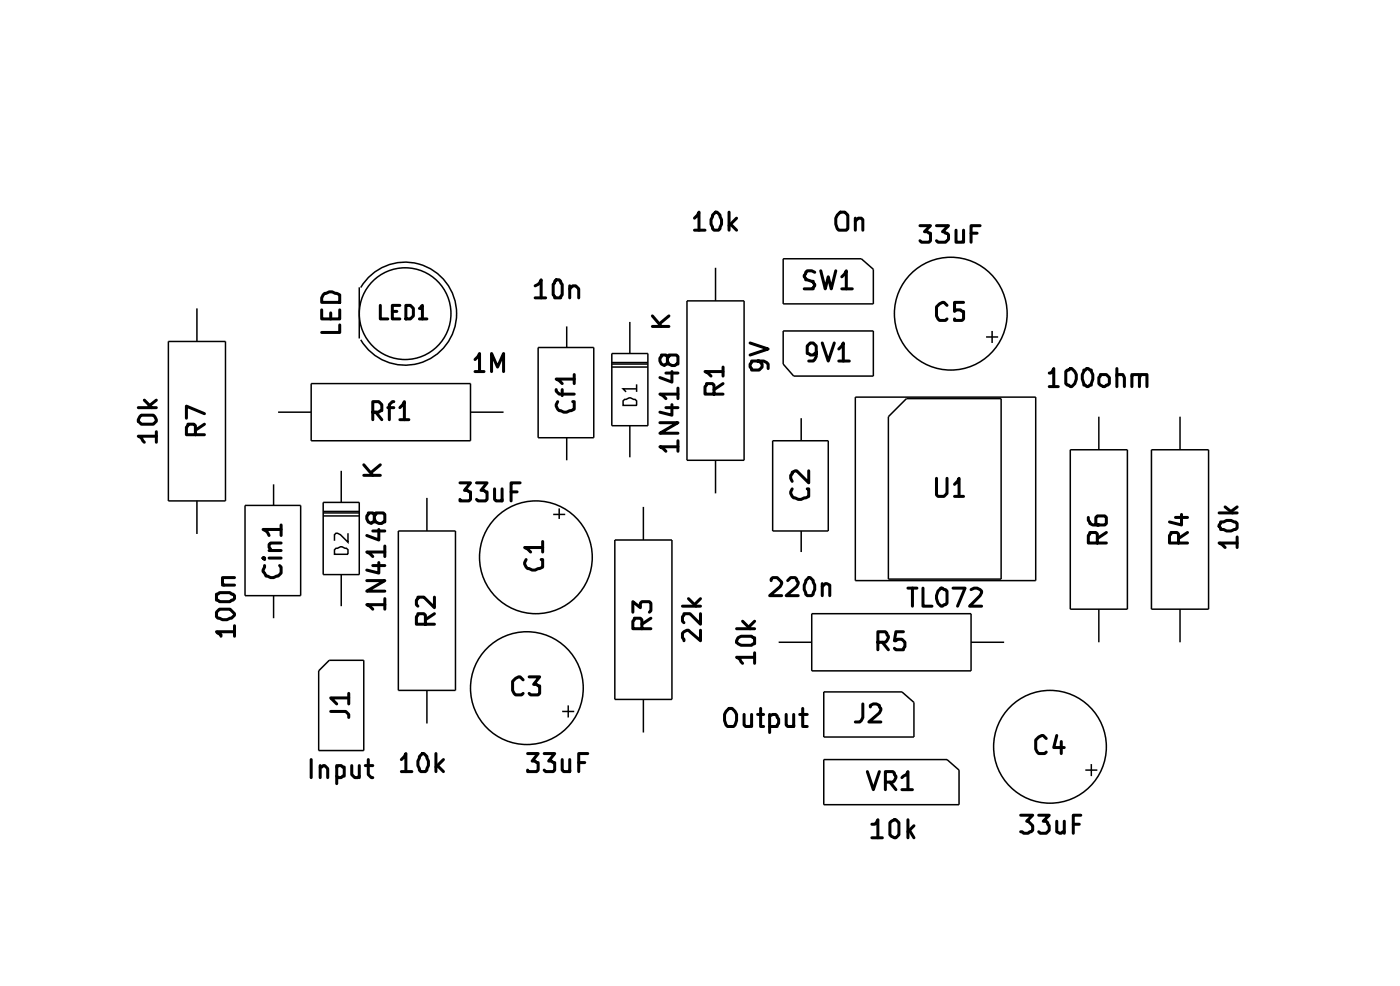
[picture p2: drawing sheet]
<svg xmlns="http://www.w3.org/2000/svg" width="79mm" height="56mm" viewBox="0 0 79 56" stroke-linecap="round" stroke-linejoin="round" font-family="sans-serif">
<g fill="none" stroke="#000" stroke-width=".17">
<path d="M18.1 17.4v.6h1v-.6M18.2 16.6l.3-.2 .5 .1 .1 .1v.4h-1zM18.6 17.6v.4M19.1 18.3v.4h-1M21.4 17.2v.8h.4M22.1 17.5h.3M22.5 17.2h-.4v.8h.4M22.9 17.2h.2l.2 .2v.4l-.2 .2h-.2zM23.6 17.4l.2-.2v.8M23.6 18h.4M30.1 16.1l.4-.3v1M30.1 16.8h.6"/>
<path d="M31.3 15.8h.2l.2 .2v.6l-.1 .2h-.4v-.2v-.6zM32.1 16.3l.2-.2h.1l.2 .2v.5M32.1 16.1v.7M36.7 18.4h1M36.7 17.8l.6 .6M37.7 17.8l-.5 .4M39.1 12.3l.3-.4v1.1M39.1 13h.6M40.3 11.9a.63 .63 0 0 1 .2 1.1h-.3l-.2-.4 .1-.5zM41.1 11.9v1.1M41.1 12.6l.4 .4M41.5 12.3l-.4 .4"/>
<path d="M42.2 19.3l1.1 .3-1.1 .4M45.9 15.3l-.2-.1h-.2l-.1 .1-.1 .2 .1 .3h.4l.1 .3-.1 .2h-.5M46 19.8l-.2 .2-.3-.1v-.4l.1-.2h.2l.2 .2v.6l-.2 .2h-.2M46.2 15.2l.3 1.1 .2-.7 .1 .7 .3-1.1M46.3 19.3l.4 1 .3-1M47.2 19.6l.3-.3v1M47.3 11.9h.3l.2 .2v.8l-.1 .1h-.5a.7 .7 0 0 1 .1-1.1zM47.4 15.6l.3-.4v1.1M47.4 16.3h.6M48.2 12.5l.1-.2 .3 .1v.6M48.2 12.3v.7M51.8 12.7h.6l-.3 .3 .3 .1v.5h-.1h-.4h-.1"/>
<path d="M52.7 12.7h.7l-.3 .3 .3 .2v.3l-.1 .1h-.5h-.1M53.3 17.2l-.2-.2-.4 .3v.5l.1 .2h.1h.4M53.8 13v.6h.4h.1M54.3 17h-.5v.5v-.1l.5 .1v.5h-.1h-.4M54.3 13v.6M54.7 13.1h.3M55.2 12.7h-.5v.9M7.8 22.9h1M7.9 23.5l.1-.1h.6l.2 .3-.2 .2h-.6l-.2-.2zM8.1 22.5l.5 .4M8.8 24.6h-1l.3 .3M8.8 24.3v.6"/>
<path d="M8.8 22.5l-.4 .4M11 24.5v-.5l-.1-.1h-.3l-.1 .6h1M11.5 23.3l-1-.4v.6M11.5 23.9l-.5 .3M12.2 34.5l.2-.2h.6l.2 .2a.58 .58 0 0 1-1 .1zM12.2 33.4h.2h.6l.2 .1v.2l-.2 .2h-.6l-.2-.1zM12.5 32.9h.7M13.2 35.6h-1l.2 .2M13.2 32.5h-.7v.4h.1M13.2 35.2v.6M14.8 31.4l.1 .1-.1-.1h.1M14.9 31.8a.49 .49 0 0 0 .1 .7 .49 .49 0 0 0 .7-.1l.1-.1v-.4l-.1-.1"/>
<path d="M15.2 31.4h.6M15.2 31h.6M15.8 30.6h-.6v.1v.3M15.8 29.8h-1l.4 .3M15.8 29.6v.5M19.6 39.3h-1l.4 .3M19.6 39v.6M20.5 26.8h.9M20.5 26.2l.5 .6M20.7 32.7h1l-1 .6h1M21 23.2l.5-.1v-.3l-.2-.2h-.3v1M21 31.8h.7"/>
<path d="M21 29.9h.7M21.1 29l.1-.1h.4l.1 .1v.4a.37 .37 0 0 1-.6-.2v-.2l-.1-.1h-.3a.37 .37 0 0 0 .2 .6l.2-.1v-.2M21.2 23.2l.3 .4M21.3 31.7v.6l-.6-.2M21.3 29.8v.6l-.6-.3M21.4 26.2l-.5 .4M21.7 34h-1l.3 .3M21.7 31.1h-1l.3 .2M21.7 30.7v.6M21.7 33.7v.6M21.8 22.9h.4M22.2 22.6l-.3 .2v.8"/>
<path d="M22.5 22.9l.3-.3v1M22.5 23.6h.5M24 35.1v-.5l-.1-.1h-.4v.6h1M24.5 33.6v.6l-.6-.6h-.4v.2v.2v.1M24.5 34.5l-.5 .4M25.9 27.2h.6l-.3 .4 .3 .1v.4l-.1 .1h-.5v-.1M26.8 20.2l.2-.3v1M26.8 20.9h.5M26.8 27.2h.6l-.3 .4 .3 .1v.4l-.1 .1h-.4l-.1-.1M27.7 20.9v-1l.3 .8 .4-.8v1M27.9 27.5v.6v.1h.4v-.1M28.3 27.5v.7"/>
<path d="M28.8 27.7h.3M29.3 27.2h-.5v1M29.5 38.3l-.3-.2-.3 .3v.5l.1 .1v.1h.4l.1-.1M29.6 31.5a.46 .46 0 0 0 .2 .6 .46 .46 0 0 0 .6-.1l.2-.1v-.4h-.1M29.8 38.1h.6l-.3 .4 .3 .1v.4l-.1 .1h-.4l-.1-.1M30.6 30.8h-1.1l.4 .3M30.6 30.5v.6M31.3 21.9l.2 .3h.8M31.4 22.6a.46 .46 0 0 0 .2 .6 .46 .46 0 0 0 .6-.1l.1-.1v-.4M31.7 21.9v.4M32.3 21.3h-1l.4 .3M32.3 21.1v.5"/>
<path d="M35.6 34.5v-.6l.5 .3v-.2l.1-.1h.4l.1 .1v.4l-.1 .1M36.2 35.4v-.5l-.1-.1h-.4l-.1 .6h1.1M36.7 34.8l-.5 .3M37.2 23.8h1l-1 .6h1M37.5 22.9h.7M37.5 21h.7M37.6 20.2l.1-.2h.4l.1 .1v.4a.37 .37 0 0 1-.6-.2v-.2l-.1-.1h-.2a.37 .37 0 0 0 .1 .6l.2-.1v-.2M37.8 22.8v.6l-.6-.2M37.8 20.9v.6l-.6-.2M38.2 25.2h-1l.3 .2M38.2 22.2h-1l.3 .2M38.2 21.8v.6"/>
<path d="M38.2 24.8v.6M38.4 34.1h1.1M38.8 33.7l.4 .4M39.5 35.5v.6l-.7-.6-.4 .1 .1 .5M39.5 34.5v.6l-.6-.6h-.4l-.1 .2v.3l.1 .1M39.5 33.7l-.4 .3M40.2 22.2v-.5l-.1-.1h-.3l-.1 .6h1M40.7 20.9h-1l.3 .3M40.7 21.6l-.5 .3M40.7 20.7v.5M41.1 39.9h.1a.66 .66 0 0 1 .1 1h-.3a.7 .7 0 0 1 .1-1zM41.5 35.4h1"/>
<path d="M41.6 35.9l.1-.1h.6l.2 .1v.3l-.2 .1h-.6l-.2-.1zM41.8 35l.4 .4M42.5 37h-1l.3 .3M42.5 36.8v.5M42.5 35l-.3 .3M42.7 20.3l.2 .2v.2l-.1 .1h-.5l-.1-.1 .1-.4h.7l.3 .2v.2M42.8 39.9v1h.2M43.4 32.7l.1-.2h.3l.2 .4-.7 .6h.7M44.4 32.7l.1-.2h.3l.2 .4-.7 .6h.7M44.6 27.5a.46 .46 0 0 0 .2 .6 .46 .46 0 0 0 .6-.1l.2-.1v-.4h-.1M45.2 39.9v1h.3M45.6 26.5v.7l-.7-.7-.3 .1a.39 .39 0 0 0 0 .5"/>
<path d="M45.6 32.5a.63 .63 0 0 1 .1 1h-.2l-.2-.3 .1-.5zM46.3 33l.2-.1h.2v.6M46.3 32.9v.6M47.2 20.3h.6M48.6 39.6v.8l-.2 .2h-.2M49 39.8l.2-.2a.34 .34 0 0 1 .3 .2 .34 .34 0 0 1 0 .3l-.6 .5h.7M49.4 36.2h.5l.1-.1v-.3l-.1-.2h-.5v1M49.7 36.2l.3 .4M50.9 35.6h-.4l-.1 .5 .4-.1 .2 .2-.1 .4h-.4l-.1-.1M51.1 33.1h.5M51.4 33.1v1M52 33.1v1h.5"/>
<path d="M52.7 26.9v1h.1h.4l.1-.1v-.9M53 33.1l.3 .2v.7l-.2 .1a.58 .58 0 0 1-.1-1zM53.7 33.1h.7l-.5 1M53.8 27.3l.2-.4v1M53.8 27.9h.5M54.7 33.2a.36 .36 0 0 1 .6 .2l-.7 .7h.7M59.1 21l.3-.3v1.1M59.1 21.8h.5M60.1 20.8l.2-.1a.54 .54 0 0 1 .3 .6 .54 .54 0 0 1-.3 .5l-.3-.2v-.7zM61 20.8l.2-.1a.53 .53 0 0 1 .2 1l-.1 .1a.58 .58 0 0 1-.3-1zM61.3 29.1l.1 .4 .2 .1h.6l.1-.1v-.4l-.1-.1h-.4l-.1 .1v.4l.2 .1M61.8 30.6v-.5l-.1-.1h-.3l-.1 .6h1"/>
<path d="M62 21.1h.3l.2 .2v.3l-.1 .1-.3 .1-.2-.2zM62.3 30l-.5 .3M62.9 21.2v-.1h.3l.1 .2v.5M62.9 20.7v1.1M63.8 21.2v-.1h.4v.7M63.8 21.1v.7M64.2 21.3l.1-.2h.3v.7M66.2 29.1h.7M66.4 30.6v-.5l-.1-.1h-.3l-.1 .6h1M66.5 29v.6l-.6-.2M66.9 30l-.5 .3M68.7 28.9h1"/>
<path d="M68.7 29.4l.4-.1 .5 .1 .1 .1v.2l-.4 .2-.6-.1v-.2zM69 28.5l.4 .4M69.7 30.6h-1l.3 .2M69.7 30.2v.6M69.7 28.5l-.4 .3M17.5 42.8v1M18 43.2l.3-.1 .2 .2v.5M18 43.1v.7M18.6 40.1h.9l.1 .1v.2M19 43.2l.1-.1 .3 .1v.5l-.2 .1-.2-.1M19 43.1v1M19.8 43.1v.5l.2 .2 .2-.1"/>
<path d="M20.2 43.1v.7M20.6 43.1h.4M20.7 42.8v.8l.3 .2M22.6 42.8l.3-.4v1M22.6 43.4h.6M23.8 42.4a.63 .63 0 0 1 .2 1h-.3l-.2-.3 .1-.5zM24.6 42.4v1M24.6 43.1l.4 .3M25 42.8l-.4 .4M29.7 42.4h.6l-.3 .4 .3 .1v.5h-.1h-.5M30.6 42.4h.6l-.3 .4 .3 .1v.5h-.5h-.1M31.7 42.8v.6h.1h.3"/>
<path d="M32.1 42.8v.6M32.6 42.9h.3M33.1 42.4h-.5v1M41.9 40.2v.6l.1 .1h.2l.1-.1M42.3 40.2v.7M42.7 40.2h.3M43.3 40.3l.4-.1 .2 .3-.1 .4h-.5M43.3 40.2v1M44.3 40.2v.6l.1 .1h.3v-.1M44.7 40.2v.7M45 40.2h.5M48.9 43.4l.3 1.1 .3-1.1"/>
<path d="M49.1 46.4h.2l.1-.3v1.1M49.1 47.2h.6M49.9 44h.4l.1-.1 .1-.2-.2-.3h-.4v1.1M50.1 46.3l.3-.2 .2 .2v.7l-.1 .2-.4-.2zM50.1 44l.4 .5M50.8 43.8l.3-.4v1.1M50.8 44.5h.6M51.1 46.1v1.1M51.2 46.7l.3 .5M51.5 46.5l-.4 .3M57.5 45.9h.7l-.4 .3 .4 .3v.2l-.3 .2-.4-.1M58.5 45.9h.6l-.3 .3 .2 .1 .1 .4-.2 .2h-.3l-.1-.1"/>
<path d="M58.9 41.6l-.2-.2-.4 .3v.5l.1 .1 .1 .1h.3l.1-.1M59.5 46.2v.6l.2 .1 .2-.1M59.5 41.4l-.1 .7h.5M59.8 41.7v.7M59.9 46.2v.7M60.5 46.4h.3M60.9 45.9h-.4v1"/>
</g>
<g fill="none" stroke="#000" stroke-width=".08">
<path d="M9.5 19.2h3.2v9h-3.2zM11.1 17.4v1.8M20.2 16.2v2.9M20.3 16.2a2.9 2.9 0 0 1 4.4-.8 2.9 2.9 0 0 1 0 4.5 2.9 2.9 0 0 1-4.4-.8M30.3 19.6h3.1v5h-3.1zM31.9 18.4v1.2M34.5 19.9h2v4.1h-2zM35.5 18.1v1.8M38.7 16.9h3.2v9h-3.2zM40.3 15.1v1.8M44.1 14.6h4.4l.7 .6v1.9h-5.1zM44.1 18.6h5.1v2.6h-4.5l-.6-.7z"/>
<path d="M55.5 19h.7M55.9 18.6v.7M11.1 28.2v1.9M13.8 28.5h3.1v5h-3.1zM15.4 27.3v1.2M15.4 33.5v1.3M15.7 23.2h1.8M17.5 21.6h9v3.2h-9zM18.2 28.3h2v4h-2zM18.2 28.8h2M18.2 29h2M18.2 28.9h2"/>
<path d="M18.5 37.2h2v5.1h-2.6v-4.5zM18.8 31l.5-.2 .3 .2v.2h-.8zM19.2 26.5v1.8M19.2 32.3v1.8M19.6 30v.5l-.6-.5-.2 .1v.3M22.4 29.9h3.3v9h-3.3zM24 28v1.9M24 38.9v1.8M26.5 23.2h1.9M31.2 29h.6M31.5 28.6v.6M31.9 24.6v1.3"/>
<path d="M32 39.7v.7M34.5 20.5h2M34.5 20.7h2M34.5 20.4h2M34.6 30.4h3.2v9h-3.2zM35.2 22.5l.2-.1 .4 .1 .1 .1v.2h-.8v-.2zM35.5 24v1.7M35.9 21.9h-.8l.2 .2M35.9 21.6v.5M36.2 28.5v1.9M36.2 39.4v1.8M40.3 25.9v1.9"/>
<path d="M43.5 24.8h3.2v5.1h-3.2zM43.9 36.2h1.8M45.1 23.5v1.3M45.1 29.9v1.2M45.7 34.5h9v3.3h-9zM46.4 39h4.4l.7 .5v2h-5.1zM48.2 22.4h10.1v10.3h-10.1zM50 23.5l1.1-1.1h5.3v10.2h-6.4zM54.7 36.2h1.9M60.3 25.3h3.2v9h-3.2zM61.9 23.5v1.8M61.9 34.3v1.9"/>
<path d="M64.9 25.3h3.2v9h-3.2zM66.5 23.5v1.8M66.5 34.3v1.9M31.7 40.1h.6M46.4 42.8h6.9l.7 .6v1.9h-7.6zM61.1 43.4h.7M61.5 43v.7"/>
<circle cx="22.8" cy="17.7" r="2.58"/>
<circle cx="53.6" cy="17.7" r="3.2"/>
<circle cx="29.7" cy="38.7" r="3.2"/>
<circle cx="30.2" cy="31.4" r="3.2"/>
<circle cx="59.1" cy="42" r="3.2"/>
</g>
</svg>
